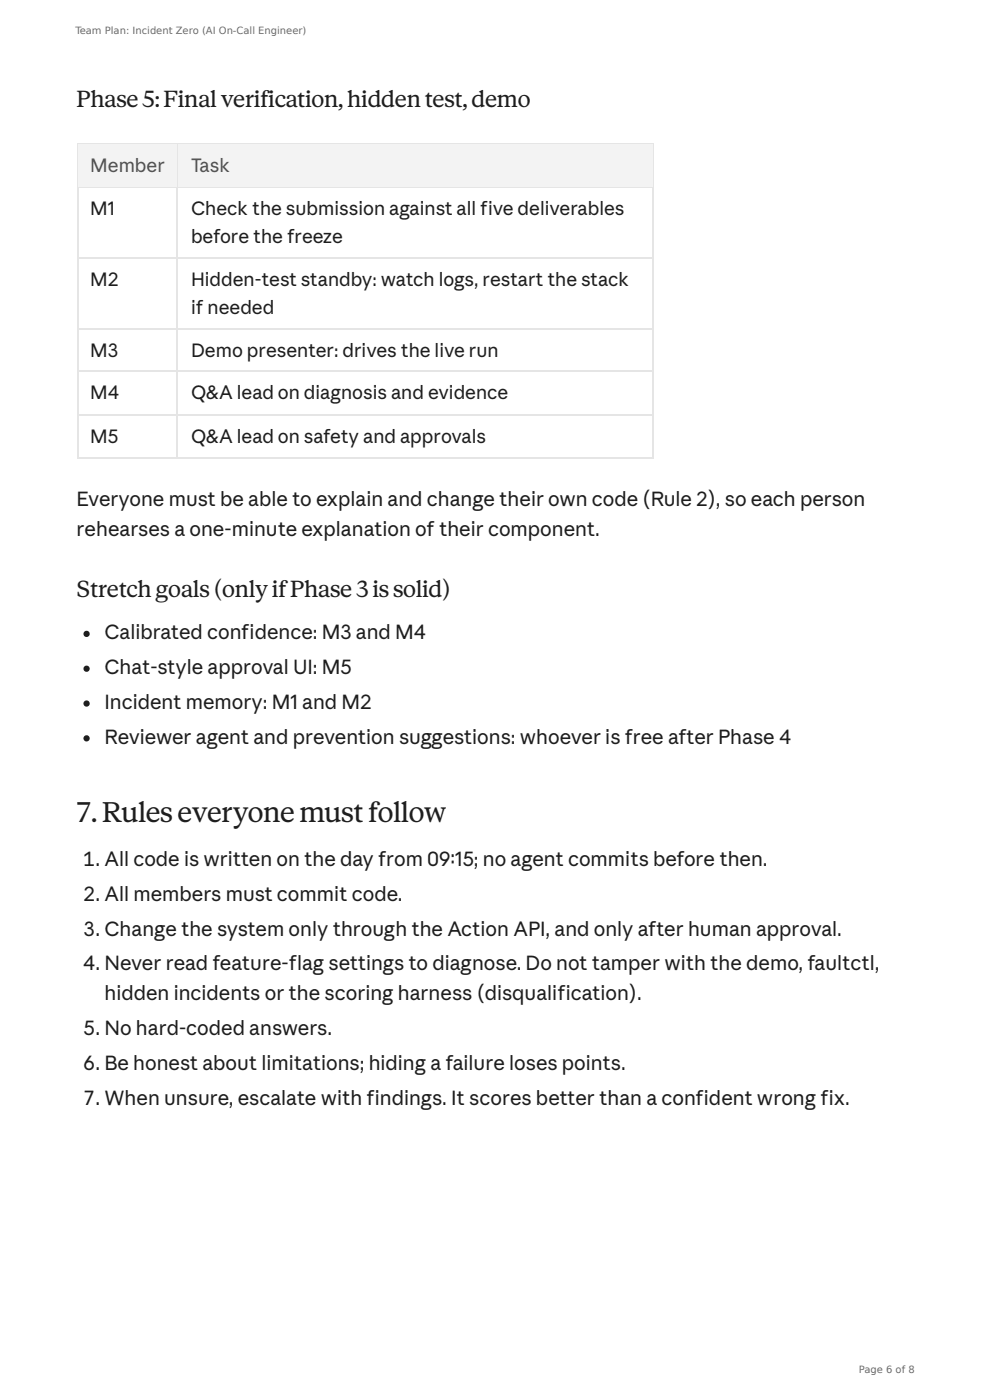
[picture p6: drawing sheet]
<svg xmlns="http://www.w3.org/2000/svg" width="210mm" height="297mm" viewBox="0 0 210 297" stroke-linecap="round" stroke-linejoin="round" font-family="sans-serif">
<defs><g id="words">
<text font-size="5.8" fill="#1f1e1d" x="16.3" y="174.7">7.Ruleseveryonemustfollow</text>
<g font-size="4.8" fill="#1f1e1d">
<text x="16.3" y="22.7">Phase5:Finalverification,hiddentest,demo</text>
<text x="16.3" y="126.8">Stretchgoals(onlyifPhase3issolid)</text>
</g>
<g font-size="4.2" fill="#1f1e1d">
<text x="16.3" y="107.6">Everyone must be able to explain and change their own code (Rule 2), so each person</text>
<text x="16.3" y="113.9">rehearses a one-minute explanation of their component.</text>
<text x="22.2" y="135.8">Calibrated confidence: M3 and M4</text>
<text x="22.2" y="143.2">Chat-style approval UI: M5</text>
<text x="22.2" y="150.6">Incident memory: M1 and M2</text>
<text x="22.2" y="158">Reviewer agent and prevention suggestions: whoever is free after Phase 4</text>
<text x="17.6" y="183.9">1. All code is written on the day from 09:15; no agent commits before then.</text>
<text x="17.6" y="191.3">2. All members must commit code.</text>
<text x="17.6" y="198.7">3. Change the system only through the Action API, and only after human approval.</text>
<text x="17.6" y="206.1">4. Never read feature-flag settings to diagnose. Do not tamper with the demo, faultctl,</text>
<text x="22.2" y="212.4">hidden incidents or the scoring harness (disqualification).</text>
<text x="17.6" y="219.8">5. No hard-coded answers.</text>
<text x="17.6" y="227.2">6. Be honest about limitations; hiding a failure loses points.</text>
<text x="17.6" y="234.6">7. When unsure, escalate with findings. It scores better than a confident wrong fix.</text>
</g>
<g font-size="4" fill="#52514e">
<text x="19.2" y="36.5">Member</text>
<text x="40.6" y="36.5">Task</text>
</g>
<g font-size="4" fill="#1f1e1d">
<text x="19.2" y="45.7">M1</text>
<text x="40.6" y="45.7">Check the submission against all five deliverables</text>
<text x="40.6" y="51.5">before the freeze</text>
<text x="19.2" y="60.8">M2</text>
<text x="40.6" y="60.8">Hidden-test standby: watch logs, restart the stack</text>
<text x="40.6" y="66.6">if needed</text>
<text x="19.2" y="75.8">M3</text>
<text x="40.6" y="75.8">Demo presenter: drives the live run</text>
<text x="19.2" y="84.8">M4</text>
<text x="40.6" y="84.8">Q&amp;A lead on diagnosis and evidence</text>
<text x="19.2" y="94.1">M5</text>
<text x="40.6" y="94.1">Q&amp;A lead on safety and approvals</text>
</g>
<g font-size="2.1" fill="#6b6b6b">
<text x="16" y="7.1">Team Plan: Incident Zero (AI On-Call Engineer)</text>
<text x="182.4" y="291.6">Page 6 of 8</text>
</g>
</g></defs>
<g fill="#1f1e1d">
<circle cx="18.4" cy="134.6" r=".66"/>
<circle cx="18.4" cy="142" r=".66"/>
<circle cx="18.4" cy="149.4" r=".66"/>
<circle cx="18.4" cy="156.8" r=".66"/>
</g>
<path d="M16.4 30.5h122.3M16.4 39.8h122.3M16.5 30.4v67.1M37.7 30.4v67.1M138.6 30.4v67.1M16.4 54.8h122.3M16.4 69.9h122.3M16.4 78.9h122.3M16.4 88.1h122.3M16.4 97.4h122.3" fill="none" stroke="#e8e5dc" stroke-width=".26"/>
<g fill="#f5f3ed">
<path d="M16.6 30.7h21v9h-21z"/>
<path d="M37.8 30.7h100.7v9h-100.7z"/>
</g>
<use href="#words"/>
</svg>
